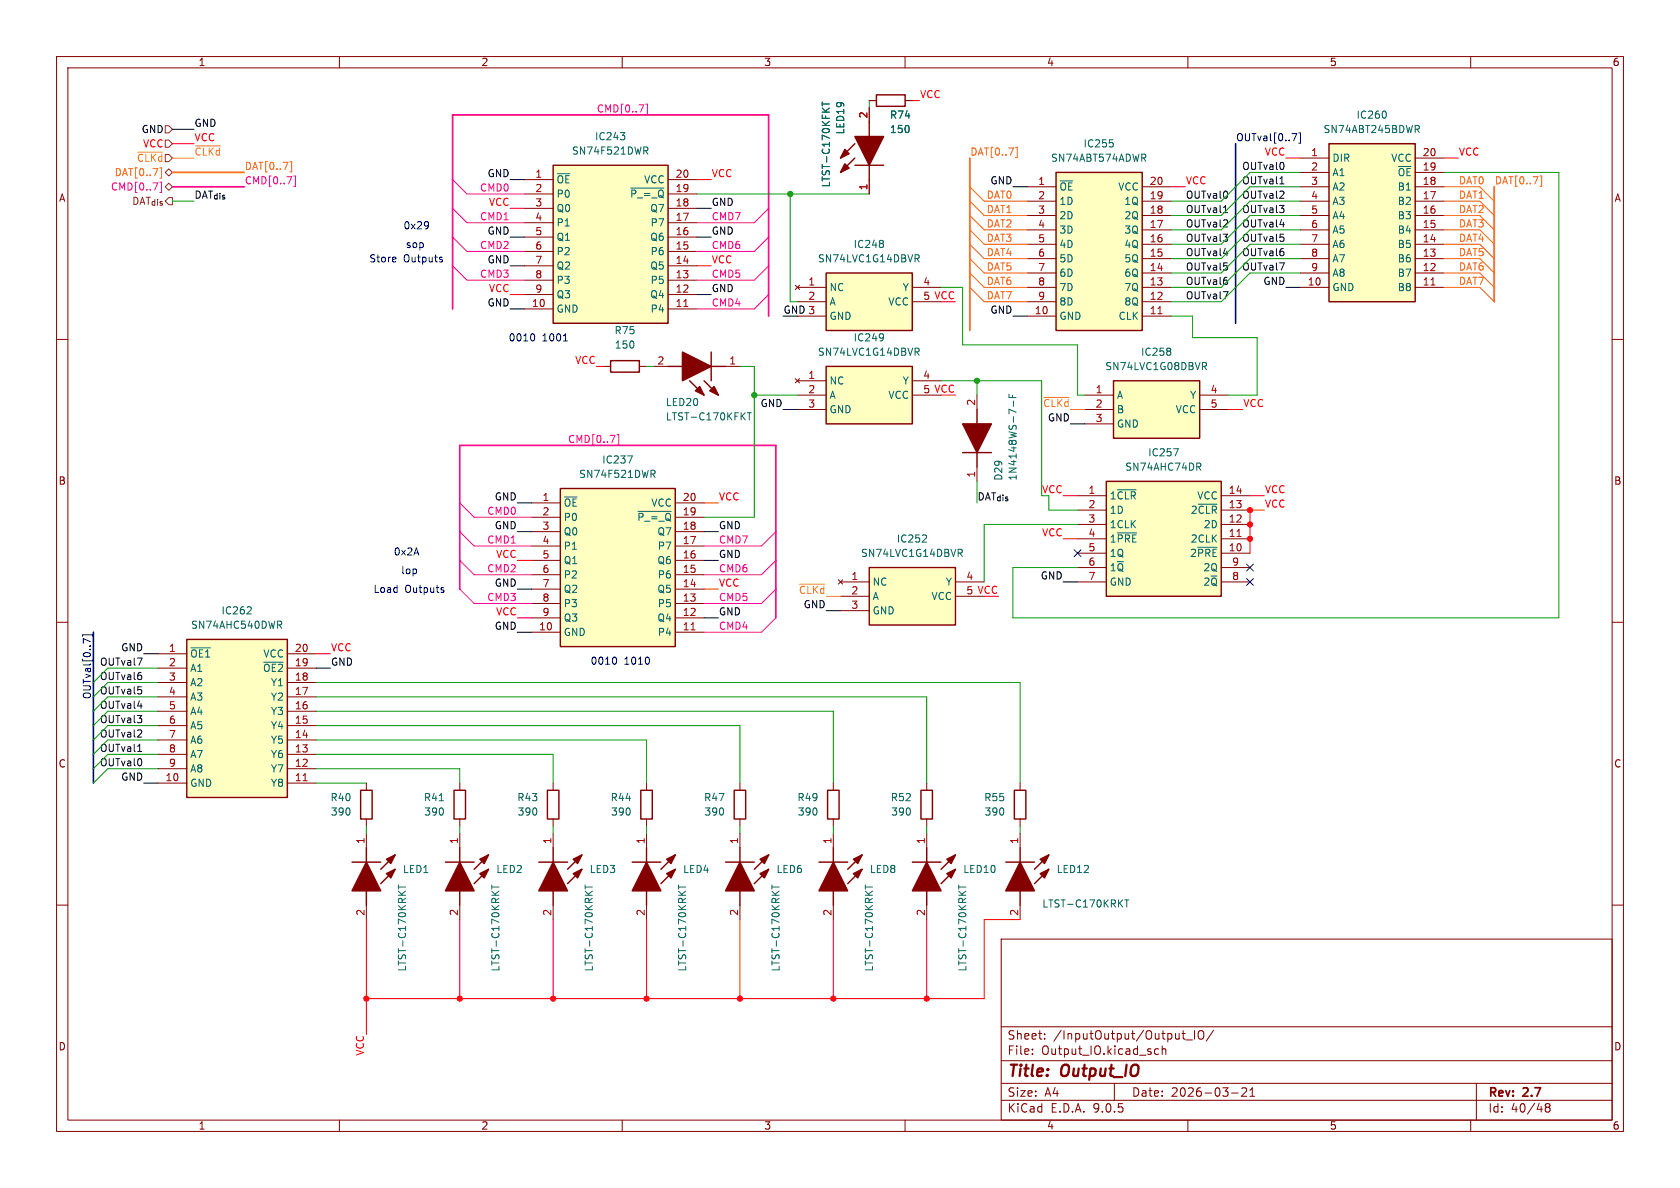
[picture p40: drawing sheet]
<svg xmlns="http://www.w3.org/2000/svg" width="297mm" height="210mm" viewBox="0 0 297 210" stroke-linecap="round" stroke-linejoin="round" font-family="sans-serif">
<defs><g id="words">
<g font-size="2.8" fill="#840000">
<text x="178" y="190.9">Title:</text>
<text x="187.7" y="190.9">Output_IO</text>
</g>
<g font-size="2.1" fill="#840000">
<text x="178" y="184">Sheet:</text>
<text x="186.2" y="184">/InputOutput/Output_IO/</text>
<text x="178" y="186.7">File:</text>
<text x="184.1" y="186.7">Output_IO.kicad_sch</text>
<text x="178" y="196.9">KiCad</text>
<text x="178" y="194.1">Size:</text>
<text x="184.7" y="194.1">A4</text>
<text x="185.7" y="196.9">E.D.A.</text>
<text x="193.3" y="196.9">9.0.5</text>
<text x="200" y="194.1">Date:</text>
<text x="207" y="194.1">2026-03-21</text>
<text x="263" y="194.3">Rev:</text>
<text x="263" y="196.9">Id:</text>
<text x="267.1" y="196.9">40/48</text>
<text x="269.4" y="194.3">2.7</text>
</g>
<g font-size="1.8" fill="#840000">
<text x="35" y="11.9">1</text>
<text x="85" y="11.9">2</text>
<text x="135" y="11.9">3</text>
<text x="185" y="11.9">4</text>
<text x="235" y="11.9">5</text>
<text x="285" y="11.9">6</text>
<text x="10.3" y="35.9">A</text>
<text x="285.3" y="35.9">A</text>
<text x="10.3" y="85.9">B</text>
<text x="285.3" y="85.9">B</text>
<text x="10.3" y="135.9">C</text>
<text x="285.3" y="135.9">C</text>
<text x="10.3" y="185.9">D</text>
<text x="285.3" y="185.9">D</text>
<text x="35" y="199.9">1</text>
<text x="85" y="199.9">2</text>
<text x="135" y="199.9">3</text>
<text x="185" y="199.9">4</text>
<text x="235" y="199.9">5</text>
<text x="285" y="199.9">6</text>
</g>
<g font-size="1.8" fill="#ff0007">
<text x="162.6" y="17.4">VCC</text>
<text x="25.2" y="26.3">VCC</text>
<text x="34.3" y="25.1">VCC</text>
<text x="223.5" y="27.6">VCC</text>
<text x="257.8" y="27.6">VCC</text>
<text x="125.7" y="31.4">VCC</text>
<text x="209.5" y="32.7">VCC</text>
<text x="86.3" y="36.5">VCC</text>
<text x="125.7" y="46.6">VCC</text>
<text x="86.3" y="51.7">VCC</text>
<text x="163.1" y="53.1">5 VCC</text>
<text x="101.6" y="64.4">VCC</text>
<text x="163.1" y="69.6">5 VCC</text>
<text x="219.7" y="72">VCC</text>
<text x="127" y="88.6">VCC</text>
<text x="223.5" y="87.3">VCC</text>
<text x="223.5" y="89.8">VCC</text>
<text x="184.1" y="94.9">VCC</text>
<text x="87.6" y="98.7">VCC</text>
<text x="127" y="103.8">VCC</text>
<text x="170.7" y="105.2">5 VCC</text>
<text x="87.6" y="108.9">VCC</text>
<text x="58.4" y="115.2">VCC</text>
<text x="64.4" y="186.7" transform="rotate(-90 64.4 186.7)">VCC</text>
</g>
<g font-size="1.8">
<text x="24.9" y="23.7">GND</text>
<text x="34.3" y="22.5">GND</text>
<text x="86.1" y="31.4">GND</text>
<text x="175" y="32.7">GND</text>
<text x="86.1" y="41.6">GND</text>
<text x="125.7" y="41.6">GND</text>
<text x="125.7" y="36.5">GND</text>
<text x="86.1" y="46.6">GND</text>
<text x="125.7" y="51.7">GND</text>
<text x="223.3" y="50.5">GND</text>
<text x="86.1" y="54.3">GND</text>
<text x="138.4" y="55.5">GND 3</text>
<text x="175" y="55.5">GND</text>
<text x="134.4" y="72">GND</text>
<text x="185.2" y="74.6">GND</text>
<text x="87.4" y="88.6">GND</text>
<text x="87.4" y="93.6">GND</text>
<text x="127" y="93.6">GND</text>
<text x="127" y="98.7">GND</text>
<text x="87.4" y="103.8">GND</text>
<text x="142" y="107.6">GND</text>
<text x="183.9" y="102.5">GND</text>
<text x="87.4" y="111.4">GND</text>
<text x="127" y="108.9">GND</text>
<text x="21.3" y="115.2">GND</text>
<text x="58.4" y="117.8">GND</text>
<text x="21.3" y="138.1">GND</text>
</g>
<g font-size="1.8" fill="#ff0093">
<text x="105.4" y="20">CMD[0..7]</text>
<text x="19.5" y="33.9">CMD[0..7]</text>
<text x="43.2" y="32.7">CMD[0..7]</text>
<text x="84.8" y="33.9">CMD0</text>
<text x="84.8" y="39">CMD1</text>
<text x="125.7" y="39">CMD7</text>
<text x="84.8" y="44.1">CMD2</text>
<text x="125.7" y="44.1">CMD6</text>
<text x="84.8" y="49.2">CMD3</text>
<text x="125.7" y="49.2">CMD5</text>
<text x="125.7" y="54.3">CMD4</text>
<text x="100.3" y="78.4">CMD[0..7]</text>
<text x="86" y="91.1">CMD0</text>
<text x="86" y="96.2">CMD1</text>
<text x="86" y="101.3">CMD2</text>
<text x="127" y="96.2">CMD7</text>
<text x="127" y="101.3">CMD6</text>
<text x="86" y="106.3">CMD3</text>
<text x="127" y="106.3">CMD5</text>
<text x="127" y="111.4">CMD4</text>
</g>
<g font-size="1.8" fill="#006464">
<text x="149.5" y="23.9" transform="rotate(-90 149.5 23.9)">LED19</text>
<text x="157.2" y="23.7">150</text>
<text x="157.2" y="21.2">R74</text>
<text x="233.9" y="23.7">SN74ABT245BDWR</text>
<text x="239.7" y="21.2">IC260</text>
<text x="101" y="27.5">SN74F521DWR</text>
<text x="105.1" y="25">IC243</text>
<text x="185.7" y="28.8">SN74ABT574ADWR</text>
<text x="191.5" y="26.3">IC255</text>
<text x="235.5" y="28.8">DIR</text>
<text x="245.9" y="28.8">VCC</text>
<text x="98.3" y="32.6">~{OE}</text>
<text x="98.3" y="35.2">P0</text>
<text x="111.3" y="35.2">~{P_=_Q}</text>
<text x="113.8" y="32.6">VCC</text>
<text x="146.9" y="33.2" transform="rotate(-90 146.9 33.2)">LTST-C170KFKT</text>
<text x="187.2" y="33.9">~{OE}</text>
<text x="197.6" y="33.9">VCC</text>
<text x="235.5" y="31.3">A1</text>
<text x="235.5" y="33.9">A2</text>
<text x="247" y="31.3">~{OE}</text>
<text x="247" y="33.9">B1</text>
<text x="98.3" y="37.7">Q0</text>
<text x="98.3" y="40.2">P1</text>
<text x="114.9" y="37.7">Q7</text>
<text x="114.9" y="40.2">P7</text>
<text x="187.2" y="36.4">1D</text>
<text x="187.2" y="39">2D</text>
<text x="187.2" y="41.5">3D</text>
<text x="198.7" y="36.4">1Q</text>
<text x="198.7" y="39">2Q</text>
<text x="198.7" y="41.5">3Q</text>
<text x="235.5" y="36.4">A3</text>
<text x="235.5" y="39">A4</text>
<text x="235.5" y="41.5">A5</text>
<text x="247" y="36.4">B2</text>
<text x="247" y="39">B3</text>
<text x="247" y="41.5">B4</text>
<text x="98.3" y="42.8">Q1</text>
<text x="98.3" y="45.3">P2</text>
<text x="98.3" y="47.9">Q2</text>
<text x="114.9" y="42.8">Q6</text>
<text x="114.9" y="47.9">Q5</text>
<text x="114.9" y="45.3">P6</text>
<text x="144.5" y="46.6">SN74LVC1G14DBVR</text>
<text x="150.8" y="44">IC248</text>
<text x="187.2" y="44">4D</text>
<text x="187.2" y="46.6">5D</text>
<text x="198.7" y="44">4Q</text>
<text x="198.7" y="46.6">5Q</text>
<text x="235.5" y="44">A6</text>
<text x="235.5" y="46.6">A7</text>
<text x="247" y="44">B5</text>
<text x="247" y="46.6">B6</text>
<text x="98.3" y="50.4">P3</text>
<text x="98.3" y="52.9">Q3</text>
<text x="114.9" y="52.9">Q4</text>
<text x="114.9" y="50.4">P5</text>
<text x="146.6" y="51.7">NC</text>
<text x="159.5" y="51.7">Y</text>
<text x="187.2" y="49.1">6D</text>
<text x="187.2" y="51.7">7D</text>
<text x="198.7" y="49.1">6Q</text>
<text x="198.7" y="51.7">7Q</text>
<text x="235.5" y="49.1">A8</text>
<text x="235.5" y="51.7">GND</text>
<text x="247" y="49.1">B7</text>
<text x="247" y="51.7">B8</text>
<text x="98.3" y="55.5">GND</text>
<text x="108.5" y="59.3">R75</text>
<text x="114.9" y="55.5">P4</text>
<text x="146.6" y="54.2">A</text>
<text x="146.6" y="56.7">GND</text>
<text x="157" y="54.2">VCC</text>
<text x="187.2" y="54.2">8D</text>
<text x="187.2" y="56.7">GND</text>
<text x="197.7" y="56.7">CLK</text>
<text x="198.7" y="54.2">8Q</text>
<text x="108.6" y="61.8">150</text>
<text x="144.5" y="63.1">SN74LVC1G14DBVR</text>
<text x="150.8" y="60.6">IC249</text>
<text x="195.3" y="65.6">SN74LVC1G08DBVR</text>
<text x="201.6" y="63.1">IC258</text>
<text x="117.6" y="72">LED20</text>
<text x="146.6" y="68.2">NC</text>
<text x="146.6" y="70.7">A</text>
<text x="157" y="70.7">VCC</text>
<text x="159.5" y="68.2">Y</text>
<text x="197.4" y="70.7">A</text>
<text x="210.3" y="70.7">Y</text>
<text x="117.6" y="74.5">LTST-C170KFKT</text>
<text x="146.6" y="73.3">GND</text>
<text x="197.4" y="73.3">B</text>
<text x="197.4" y="75.8">GND</text>
<text x="207.8" y="73.3">VCC</text>
<text x="106.4" y="82.1">IC237</text>
<text x="198.8" y="83.4">SN74AHC74DR</text>
<text x="202.9" y="80.9">IC257</text>
<text x="99.6" y="89.8">~{OE}</text>
<text x="102.3" y="84.7">SN74F521DWR</text>
<text x="115" y="89.8">VCC</text>
<text x="177.4" y="85.1" transform="rotate(-90 177.4 85.1)">D29</text>
<text x="179.9" y="85.1" transform="rotate(-90 179.9 85.1)">1N4148WS-7-F</text>
<text x="196.1" y="88.5">1~{CLR}</text>
<text x="211.6" y="88.5">VCC</text>
<text x="99.6" y="92.3">P0</text>
<text x="99.6" y="94.8">Q0</text>
<text x="112.6" y="92.3">~{P_=_Q}</text>
<text x="116.1" y="94.8">Q7</text>
<text x="196.1" y="91">1D</text>
<text x="196.1" y="93.6">1CLK</text>
<text x="210.4" y="91">2~{CLR}</text>
<text x="212.7" y="93.6">2D</text>
<text x="99.6" y="97.4">P1</text>
<text x="99.6" y="99.9">Q1</text>
<text x="116.1" y="99.9">Q6</text>
<text x="116.2" y="97.4">P7</text>
<text x="152.1" y="98.7">SN74LVC1G14DBVR</text>
<text x="158.4" y="96.1">IC252</text>
<text x="196.1" y="96.1">1~{PRE}</text>
<text x="196.1" y="98.7">1Q</text>
<text x="196.1" y="101.2">1~{Q}</text>
<text x="210.3" y="98.7">2~{PRE}</text>
<text x="210.4" y="96.1">2CLK</text>
<text x="212.6" y="101.2">2Q</text>
<text x="99.6" y="102.5">P2</text>
<text x="99.6" y="105">Q2</text>
<text x="99.6" y="107.5">P3</text>
<text x="116.1" y="105">Q5</text>
<text x="116.2" y="102.5">P6</text>
<text x="116.2" y="107.5">P5</text>
<text x="154.2" y="103.7">NC</text>
<text x="154.2" y="106.3">A</text>
<text x="164.6" y="106.3">VCC</text>
<text x="167.1" y="103.7">Y</text>
<text x="196.1" y="103.7">GND</text>
<text x="212.6" y="103.7">2~{Q}</text>
<text x="33.7" y="111.4">SN74AHC540DWR</text>
<text x="39.1" y="108.8">IC262</text>
<text x="99.6" y="110.1">Q3</text>
<text x="99.6" y="112.6">GND</text>
<text x="116.1" y="110.1">Q4</text>
<text x="116.2" y="112.6">P4</text>
<text x="154.2" y="108.8">GND</text>
<text x="33.5" y="116.4">~{OE1}</text>
<text x="33.5" y="119">A1</text>
<text x="46.4" y="119">~{OE2}</text>
<text x="46.5" y="116.4">VCC</text>
<text x="33.5" y="121.5">A2</text>
<text x="33.5" y="124.1">A3</text>
<text x="47.8" y="121.5">Y1</text>
<text x="47.8" y="124.1">Y2</text>
<text x="33.5" y="126.6">A4</text>
<text x="33.5" y="129.1">A5</text>
<text x="33.5" y="131.7">A6</text>
<text x="47.8" y="126.6">Y3</text>
<text x="47.8" y="129.1">Y4</text>
<text x="47.8" y="131.7">Y5</text>
<text x="33.5" y="134.2">A7</text>
<text x="33.5" y="136.8">A8</text>
<text x="47.8" y="134.2">Y6</text>
<text x="47.8" y="136.8">Y7</text>
<text x="33.5" y="139.3">GND</text>
<text x="47.8" y="139.3">Y8</text>
<text x="58.3" y="141.8">R40</text>
<text x="74.8" y="141.8">R41</text>
<text x="91.3" y="141.8">R43</text>
<text x="107.9" y="141.8">R44</text>
<text x="124.4" y="141.8">R47</text>
<text x="140.9" y="141.8">R49</text>
<text x="157.4" y="141.8">R52</text>
<text x="173.9" y="141.8">R55</text>
<text x="58.4" y="144.4">390</text>
<text x="74.9" y="144.4">390</text>
<text x="91.4" y="144.4">390</text>
<text x="107.9" y="144.4">390</text>
<text x="124.4" y="144.4">390</text>
<text x="140.9" y="144.4">390</text>
<text x="157.4" y="144.4">390</text>
<text x="174" y="144.4">390</text>
<text x="71.1" y="154.5">LED1</text>
<text x="87.6" y="154.5">LED2</text>
<text x="104.1" y="154.5">LED3</text>
<text x="120.7" y="154.5">LED4</text>
<text x="137.2" y="154.5">LED6</text>
<text x="153.7" y="154.5">LED8</text>
<text x="170.2" y="154.5">LED10</text>
<text x="186.7" y="154.5">LED12</text>
<text x="184.2" y="160.6">LTST-C170KRKT</text>
<text x="72" y="171.8" transform="rotate(-90 72 171.8)">LTST-C170KRKT</text>
<text x="88.5" y="171.8" transform="rotate(-90 88.5 171.8)">LTST-C170KRKT</text>
<text x="105" y="171.8" transform="rotate(-90 105 171.8)">LTST-C170KRKT</text>
<text x="121.5" y="171.8" transform="rotate(-90 121.5 171.8)">LTST-C170KRKT</text>
<text x="138" y="171.8" transform="rotate(-90 138 171.8)">LTST-C170KRKT</text>
<text x="154.5" y="171.8" transform="rotate(-90 154.5 171.8)">LTST-C170KRKT</text>
<text x="171" y="171.8" transform="rotate(-90 171 171.8)">LTST-C170KRKT</text>
</g>
<g font-size="1.8" fill="#a90000">
<text x="153.4" y="21" transform="rotate(-90 153.4 21)">2</text>
<text x="231.7" y="27.7">1</text>
<text x="251.4" y="27.7">20</text>
<text x="94.5" y="31.5">1</text>
<text x="94.5" y="34">2</text>
<text x="119.3" y="31.5">20</text>
<text x="119.3" y="34">19</text>
<text x="153.4" y="33.7" transform="rotate(-90 153.4 33.7)">1</text>
<text x="183.4" y="32.8">1</text>
<text x="183.4" y="35.3">2</text>
<text x="203.2" y="32.8">20</text>
<text x="203.2" y="35.3">19</text>
<text x="231.7" y="30.2">2</text>
<text x="231.7" y="32.8">3</text>
<text x="231.7" y="35.3">4</text>
<text x="251.4" y="30.2">19</text>
<text x="251.4" y="32.8">18</text>
<text x="251.4" y="35.3">17</text>
<text x="94.5" y="36.6">3</text>
<text x="94.5" y="39.1">4</text>
<text x="94.5" y="41.7">5</text>
<text x="119.3" y="36.6">18</text>
<text x="119.3" y="39.1">17</text>
<text x="119.3" y="41.7">16</text>
<text x="183.4" y="37.8">3</text>
<text x="183.4" y="40.4">4</text>
<text x="203.2" y="37.8">18</text>
<text x="203.2" y="40.4">17</text>
<text x="231.7" y="37.8">5</text>
<text x="231.7" y="40.4">6</text>
<text x="251.4" y="37.8">16</text>
<text x="251.4" y="40.4">15</text>
<text x="94.5" y="44.2">6</text>
<text x="94.5" y="46.7">7</text>
<text x="119.3" y="44.2">15</text>
<text x="119.3" y="46.7">14</text>
<text x="183.4" y="42.9">5</text>
<text x="183.4" y="45.5">6</text>
<text x="203.2" y="42.9">16</text>
<text x="203.2" y="45.5">15</text>
<text x="231.7" y="42.9">7</text>
<text x="231.7" y="45.5">8</text>
<text x="251.4" y="42.9">14</text>
<text x="251.4" y="45.5">13</text>
<text x="94.5" y="49.3">8</text>
<text x="94.5" y="51.8">9</text>
<text x="119.3" y="49.3">13</text>
<text x="119.3" y="51.8">12</text>
<text x="142.8" y="50.5">1</text>
<text x="142.8" y="53.1">2</text>
<text x="163.1" y="50.5">4</text>
<text x="183.4" y="48">7</text>
<text x="183.4" y="50.5">8</text>
<text x="183.4" y="53.1">9</text>
<text x="203.2" y="48">14</text>
<text x="203.2" y="50.5">13</text>
<text x="203.2" y="53.1">12</text>
<text x="231.1" y="50.5">10</text>
<text x="231.7" y="48">9</text>
<text x="251.4" y="48">12</text>
<text x="251.4" y="50.5">11</text>
<text x="93.9" y="54.4">10</text>
<text x="119.3" y="54.4">11</text>
<text x="182.8" y="55.6">10</text>
<text x="203.2" y="55.6">11</text>
<text x="116.1" y="64.5">2</text>
<text x="128.8" y="64.5">1</text>
<text x="142.8" y="67.1">1</text>
<text x="142.8" y="69.6">2</text>
<text x="163.1" y="67.1">4</text>
<text x="172.5" y="71.8" transform="rotate(-90 172.5 71.8)">2</text>
<text x="193.6" y="69.6">1</text>
<text x="213.9" y="69.6">4</text>
<text x="142.8" y="72.1">3</text>
<text x="193.6" y="72.1">2</text>
<text x="193.6" y="74.7">3</text>
<text x="213.9" y="72.1">5</text>
<text x="95.8" y="88.6">1</text>
<text x="120.6" y="88.6">20</text>
<text x="172.5" y="84.5" transform="rotate(-90 172.5 84.5)">1</text>
<text x="192.3" y="87.4">1</text>
<text x="192.3" y="89.9">2</text>
<text x="217.1" y="87.4">14</text>
<text x="217.1" y="89.9">13</text>
<text x="95.8" y="91.2">2</text>
<text x="95.8" y="93.7">3</text>
<text x="120.6" y="91.2">19</text>
<text x="120.6" y="93.7">18</text>
<text x="192.3" y="92.5">3</text>
<text x="192.3" y="95">4</text>
<text x="217.1" y="92.5">12</text>
<text x="217.1" y="95">11</text>
<text x="95.8" y="96.3">4</text>
<text x="95.8" y="98.8">5</text>
<text x="95.8" y="101.3">6</text>
<text x="120.6" y="96.3">17</text>
<text x="120.6" y="98.8">16</text>
<text x="120.6" y="101.3">15</text>
<text x="192.3" y="97.5">5</text>
<text x="192.3" y="100.1">6</text>
<text x="217.1" y="97.5">10</text>
<text x="217.7" y="100.1">9</text>
<text x="95.8" y="103.9">7</text>
<text x="95.8" y="106.4">8</text>
<text x="120.6" y="103.9">14</text>
<text x="120.6" y="106.4">13</text>
<text x="150.4" y="102.6">1</text>
<text x="150.4" y="105.2">2</text>
<text x="150.4" y="107.7">3</text>
<text x="170.7" y="102.6">4</text>
<text x="192.3" y="102.6">7</text>
<text x="217.7" y="102.6">8</text>
<text x="95.2" y="111.5">10</text>
<text x="95.8" y="109">9</text>
<text x="120.6" y="109">12</text>
<text x="120.6" y="111.5">11</text>
<text x="29.8" y="115.3">1</text>
<text x="29.8" y="117.9">2</text>
<text x="52" y="115.3">20</text>
<text x="52" y="117.9">19</text>
<text x="29.8" y="120.4">3</text>
<text x="29.8" y="122.9">4</text>
<text x="29.8" y="125.5">5</text>
<text x="52" y="120.4">18</text>
<text x="52" y="122.9">17</text>
<text x="52" y="125.5">16</text>
<text x="29.8" y="128">6</text>
<text x="29.8" y="130.6">7</text>
<text x="52" y="128">15</text>
<text x="52" y="130.6">14</text>
<text x="29.8" y="133.1">8</text>
<text x="29.8" y="135.6">9</text>
<text x="52" y="133.1">13</text>
<text x="52" y="135.6">12</text>
<text x="29.2" y="138.2">10</text>
<text x="52" y="138.2">11</text>
<text x="64.5" y="149.3" transform="rotate(-90 64.5 149.3)">1</text>
<text x="81" y="149.3" transform="rotate(-90 81 149.3)">1</text>
<text x="97.5" y="149.3" transform="rotate(-90 97.5 149.3)">1</text>
<text x="114" y="149.3" transform="rotate(-90 114 149.3)">1</text>
<text x="130.6" y="149.3" transform="rotate(-90 130.6 149.3)">1</text>
<text x="147.1" y="149.3" transform="rotate(-90 147.1 149.3)">1</text>
<text x="163.6" y="149.3" transform="rotate(-90 163.6 149.3)">1</text>
<text x="180.1" y="149.3" transform="rotate(-90 180.1 149.3)">1</text>
<text x="64.5" y="162" transform="rotate(-90 64.5 162)">2</text>
<text x="81" y="162" transform="rotate(-90 81 162)">2</text>
<text x="97.5" y="162" transform="rotate(-90 97.5 162)">2</text>
<text x="114" y="162" transform="rotate(-90 114 162)">2</text>
<text x="130.6" y="162" transform="rotate(-90 130.6 162)">2</text>
<text x="147.1" y="162" transform="rotate(-90 147.1 162)">2</text>
<text x="163.6" y="162" transform="rotate(-90 163.6 162)">2</text>
<text x="180.1" y="162" transform="rotate(-90 180.1 162)">2</text>
</g>
<g font-size="1.8" fill="#725600">
<text x="24.1" y="28.8">~{CLKd}</text>
<text x="23.2" y="36.4">DAT_{dis}</text>
</g>
<g font-size="1.8" fill="#ffba00">
<text x="34.3" y="27.6">~{CLKd}</text>
<text x="184.3" y="72">~{CLKd}</text>
<text x="141.1" y="105.1">~{CLKd}</text>
</g>
<g font-size="1.8" fill="#ff6400">
<text x="171.4" y="27.6">DAT[0..7]</text>
<text x="20.2" y="31.3">DAT[0..7]</text>
<text x="43.2" y="30.1">DAT[0..7]</text>
<text x="174.3" y="35.2">DAT0</text>
<text x="257.8" y="32.7">DAT0</text>
<text x="257.8" y="35.2">DAT1</text>
<text x="264.2" y="32.7">DAT[0..7]</text>
<text x="174.3" y="37.8">DAT1</text>
<text x="174.3" y="40.3">DAT2</text>
<text x="257.8" y="40.3">DAT3</text>
<text x="257.8" y="37.8">DAT2</text>
<text x="174.3" y="45.4">DAT4</text>
<text x="174.3" y="47.9">DAT5</text>
<text x="174.3" y="42.8">DAT3</text>
<text x="257.8" y="47.9">DAT6</text>
<text x="257.8" y="42.8">DAT4</text>
<text x="257.8" y="45.4">DAT5</text>
<text x="174.3" y="53">DAT7</text>
<text x="174.3" y="50.5">DAT6</text>
<text x="257.8" y="50.5">DAT7</text>
</g>
<g font-size="1.8" fill="#000084">
<text x="218.4" y="25.1">OUTval[0..7]</text>
<text x="16.2" y="123.7" transform="rotate(-90 16.2 123.7)">OUTval[0..7]</text>
</g>
<g font-size="1.8" fill="#0f0f0f">
<text x="34.3" y="35.2">DAT_{dis}</text>
<text x="209.5" y="35.2">OUTval0</text>
<text x="219.5" y="35.2">OUTval2</text>
<text x="219.5" y="32.7">OUTval1</text>
<text x="219.5" y="30.1">OUTval0</text>
<text x="209.5" y="37.8">OUTval1</text>
<text x="209.5" y="40.3">OUTval2</text>
<text x="219.5" y="40.3">OUTval4</text>
<text x="219.5" y="37.8">OUTval3</text>
<text x="209.5" y="42.8">OUTval3</text>
<text x="209.5" y="47.9">OUTval5</text>
<text x="209.5" y="45.4">OUTval4</text>
<text x="219.5" y="42.8">OUTval5</text>
<text x="219.5" y="47.9">OUTval7</text>
<text x="219.5" y="45.4">OUTval6</text>
<text x="209.5" y="50.5">OUTval6</text>
<text x="209.5" y="53">OUTval7</text>
<text x="172.7" y="88.6">DAT_{dis}</text>
<text x="17.6" y="117.8">OUTval7</text>
<text x="17.6" y="120.3">OUTval6</text>
<text x="17.6" y="125.4">OUTval4</text>
<text x="17.6" y="122.8">OUTval5</text>
<text x="17.6" y="127.9">OUTval3</text>
<text x="17.6" y="130.5">OUTval2</text>
<text x="17.6" y="135.5">OUTval0</text>
<text x="17.6" y="133">OUTval1</text>
</g>
<g font-size="1.8" fill="#0000c2">
<text x="71.2" y="40.7">0x29</text>
<text x="65.2" y="46.6">Store</text>
<text x="71.3" y="46.6">Outputs</text>
<text x="71.6" y="44">sop</text>
<text x="89.8" y="60.6">0010</text>
<text x="95.8" y="60.6">1001</text>
<text x="69.5" y="98.4">0x2A</text>
<text x="70.8" y="101.7">lop</text>
<text x="65.9" y="105">Load</text>
<text x="71.6" y="105">Outputs</text>
<text x="104.3" y="117.7">0010</text>
<text x="110.3" y="117.7">1010</text>
</g>
<text font-size="1.8" fill="#009600" x="184.1" y="87.3">VCC</text>
</g></defs>
<g fill="none" stroke="#840000" stroke-width=".18">
<path d="M10 10h277v190h-277zM12 12h273v186h-273zM60 10v2M110 10v2M160 10v2M210 10v2M260 10v2M10 60h2M115.6 64.8h2.5M128.3 64.8h2.5M285 60h2M10 110h2"/>
<path d="M285 110h2M64.8 138.4v1.3M81.3 138.4v1.3M163.8 138.4v1.3M64.8 144.8v1.3M64.8 147.3v2.6M81.3 144.8v1.3M81.3 147.3v2.6M163.8 144.8v1.3M10 160h2M64.8 160v2.6M81.3 160v2.6"/>
<path d="M177 166h108v32h-108zM285 160h2M60 198v2M110 198v2M160 198v2M177 194.5h108M177 191.5h108M177 187.5h108M177 181.5h108M182.5 186.3v.1M182.5 185.5v.1M184.7 183.6v.1"/>
<path d="M184.7 182.8v.1M197 191.5v3M204.2 186.3l.2 .1 .4-.1M204.8 185.5l-.4-.1-.2 .1M205.5 185.5l.2-.1 .3 .1 .1 .9M205.5 184.9v1.5M209 182.7h.5M209.2 183.6l.3 .1M209.7 183.8h1.1M210 198v2M211.2 182.2v1.5M212 182.3a.5 .5 0 0 1 .6-.1 .5 .5 0 0 1 .2 .5v.5a.5 .5 0 0 1-.5 .5 .5 .5 0 0 1-.5-.5v-.5z"/>
<path d="M214.5 182.1l-1.3 2M217.7 193.2h1.2M219.5 192.4l.6-.1 .2 .1 .1 .3-.9 1.1h.9M221 193.8h.8M221 192.7l.4-.4v1.5M260 198v2M261 191.5v6.5M273.5 195.7l-.3-.2 .3-.4 .4 .1 .1 .2-.3 .3M273.5 195.7l-.3 .3v.5l.3 .1 .4-.1 .1-.2v-.4l-.3-.2M273.5 195.7h.2"/>
</g>
<g fill="none" stroke="#840000" stroke-width=".25">
<path d="M118.1 64.8h2.5M121.9 67.3l2.6 2.6M124.5 67.3l2.5 2.6M125.7 64.8h2.6M125.7 62.2v5.1M63.8 139.7h2v5.1h-2zM80.3 139.7h2v5.1h-2zM162.8 139.7h2v5.1h-2zM62.2 152.4h5.1M64.8 149.9v2.5M64.8 157.5v2.5M69.8 151.1l-2.5 2.6"/>
<path d="M69.8 153.7l-2.5 2.5M78.7 152.4h5.1M81.3 149.9v2.5M81.3 157.5v2.5M86.4 151.1l-2.6 2.6M86.4 153.7l-2.6 2.5"/>
</g>
<g fill="#840000" stroke="#840000" stroke-width=".25">
<path d="M64.8 152.4l2.5 5.1h-5.1z"/>
<path d="M68.3 151.9l1.5-.8-.7 1.6z"/>
<path d="M68.3 154.4l1.5-.7-.7 1.5z"/>
<path d="M81.3 152.4l2.5 5.1h-5.1z"/>
<path d="M84.8 151.9l1.6-.8-.8 1.6z"/>
<path d="M84.8 154.4l1.6-.7-.8 1.5z"/>
<path d="M120.6 62.2l5.1 2.6-5.1 2.5z"/>
<path d="M126.2 68.3l.8 1.6-1.5-.8z"/>
<path d="M122.9 69.1l.8-.8 .8 1.6z"/>
</g>
<path d="M132.1 73h.7M132.5 73v1.2M70.4 156.4v.8M70.4 156.8h1.3M77.7 141.5h.7M86.9 156.8h1.3M86.9 156.4v.8" fill="none" stroke="#006464" stroke-width=".18"/>
<path d="M186.7 30.5h15.2v27.9h-15.2z" fill="#ffffc2"/>
<path d="M186.7 30.5h15.2v27.9h-15.2zM146.3 139.7h2v5.1h-2zM179.3 139.7h2.1v5.1h-2.1zM128.3 152.4h5M130.8 149.9v2.5M130.8 157.5v2.5M135.9 151.1l-2.6 2.6M135.9 153.7l-2.6 2.5" fill="none" stroke="#840000" stroke-width=".25"/>
<g fill="none" stroke="#840000" stroke-width=".18">
<path d="M181.6 33h5.1M181.6 35.6h5.1M181.6 38.1h5.1M201.9 33h5.1M201.9 35.6h5.1M201.9 38.1h5.1M181.6 40.6h5.1M181.6 43.2h5.1M181.6 45.7h5.1M181.6 48.3h5.1M181.6 50.8h5.1M181.6 53.3h5.1"/>
<path d="M181.6 55.9h5.1M201.9 40.6h5.1M201.9 43.2h5.1M201.9 45.7h5.1M201.9 48.3h5.1M201.9 50.8h5.1M201.9 53.3h5.1M201.9 55.9h5.1M147.3 138.4v1.3M180.3 138.4v1.3M130.8 147.3v2.6M147.3 144.8v1.3"/>
<path d="M180.3 144.8v1.3M130.8 160v2.6"/>
</g>
<path d="M204.7 55.5h.7" fill="none" stroke="#a90000" stroke-width=".18"/>
<path d="M196.2 24.7h.6M196.7 25.3l.1 .1-.1 .5M202.1 27.9l.5 .6M202.4 27.3l.2 .2-.2 .4M136.5 156.4v.8M136.5 156.8h1.2" fill="none" stroke="#006464" stroke-width=".18"/>
<g fill="#840000" stroke="#840000" stroke-width=".25">
<path d="M130.8 152.4l2.5 5.1h-5z"/>
<path d="M134.4 151.9l1.5-.8-.8 1.6z"/>
<path d="M134.4 154.4l1.5-.7-.8 1.5z"/>
</g>
<path d="M196.8 67.3h15.3v10.2h-15.3z" fill="#ffffc2"/>
<path d="M196.8 67.3h15.3v10.2h-15.3zM161.3 152.4h5.1M163.8 149.9v2.5M163.8 157.5v2.5M168.9 151.1l-2.5 2.6M168.9 153.7l-2.5 2.5" fill="none" stroke="#840000" stroke-width=".25"/>
<path d="M191.8 69.9h5M191.8 72.4h5M191.8 74.9h5M212.1 69.9h5.1M212.1 72.4h5.1M163.8 147.3v2.6M163.8 160v2.6" fill="none" stroke="#840000" stroke-width=".18"/>
<path d="M206.9 61.6l.1 .2-.1 .2M206.9 62.1l.1 .2-.1 .4M212.6 64.1h.5l.2 .2-.1 .4h-.6M212.9 64.7l.4 .6M169.5 156.4v.8M169.5 156.8h1.3" fill="none" stroke="#006464" stroke-width=".18"/>
<g fill="#840000" stroke="#840000" stroke-width=".25">
<path d="M163.8 152.4l2.6 5.1h-5.1z"/>
<path d="M167.4 151.9l1.5-.8-.8 1.6z"/>
<path d="M167.4 154.4l1.5-.7-.8 1.5z"/>
</g>
<path d="M153.7 100.3h15.2v10.2h-15.2z" fill="#ffffc2"/>
<path d="M153.7 100.3h15.2v10.2h-15.2zM96.8 139.7h2v5.1h-2z" fill="none" stroke="#840000" stroke-width=".25"/>
<path d="M148.2 102.5l.8 .8M148.6 102.9h5.1M148.6 105.4h5.1M148.6 108h5.1M149 102.5l-.8 .8M168.9 102.9h5.1M168.9 105.4h5.1M97.8 138.4v1.3M97.8 144.8v1.3" fill="none" stroke="#840000" stroke-width=".18"/>
<path d="M163.7 94.6l.1 .2-.1 .3-.7 .7h.8M169.4 97.1h.5l.2 .2-.1 .4-.6 .1M169.7 97.8l.4 .6" fill="none" stroke="#006464" stroke-width=".18"/>
<path d="M99.1 86.4h20.3v27.9h-20.3z" fill="#ffffc2"/>
<path d="M99.1 86.4h20.3v27.9h-20.3z" fill="none" stroke="#840000" stroke-width=".25"/>
<g fill="none" stroke="#840000" stroke-width=".18">
<path d="M94 88.9h5.1M94 91.4h5.1M94 94h5.1M94 96.5h5.1M94 99.1h5.1M119.4 88.9h5.1M119.4 91.4h5.1M119.4 94h5.1M119.4 96.5h5.1M119.4 99.1h5.1M94 101.6h5.1M94 104.1h5.1"/>
<path d="M94 106.7h5.1M94 109.2h5.1M94 111.8h5.1M119.4 101.6h5.1M119.4 104.1h5.1M119.4 106.7h5.1M119.4 109.2h5.1M119.4 111.8h5.1"/>
</g>
<path d="M110.9 80.6h.9l-.6 1.3M112.8 90.4h5.8M115.1 83.1h.5l.2 .3-.1 .3-.6 .1M115.4 83.8l.4 .6" fill="none" stroke="#006464" stroke-width=".18"/>
<path d="M122.2 111.3h.7" fill="none" stroke="#a90000" stroke-width=".18"/>
<path d="M97.8 29.2h20.3v28h-20.3z" fill="#ffffc2"/>
<path d="M97.8 29.2h20.3v28h-20.3zM177.8 152.4h5.1M180.3 149.9v2.5M180.3 157.5v2.5M185.4 151.1l-2.5 2.6M185.4 153.7l-2.5 2.5" fill="none" stroke="#840000" stroke-width=".25"/>
<g fill="none" stroke="#840000" stroke-width=".18">
<path d="M92.7 31.8h5.1M92.7 34.3h5.1M92.7 36.8h5.1M92.7 39.4h5.1M118.1 31.8h5.1M118.1 34.3h5.1M118.1 36.8h5.1M118.1 39.4h5.1M92.7 41.9h5.1M92.7 44.5h5.1M92.7 47h5.1M92.7 49.5h5.1"/>
<path d="M92.7 52.1h5.1M92.7 54.6h5.1M118.1 41.9h5.1M118.1 44.5h5.1M118.1 47h5.1M118.1 49.5h5.1M118.1 52.1h5.1M118.1 54.6h5.1M180.3 147.3v2.6M180.3 160v2.6"/>
</g>
<path d="M109.7 23.4h.8l-.5 .5M110.3 24l.2 .2-.2 .4M111.5 33.2h5.9M113.8 26h.5l.2 .2-.1 .4h-.6M114.1 26.6l.4 .6M198.8 159.1h.8M199.2 159.1v1.2" fill="none" stroke="#006464" stroke-width=".18"/>
<path d="M120.9 54.2h.7" fill="none" stroke="#a90000" stroke-width=".18"/>
<g fill="#840000" stroke="#840000" stroke-width=".25">
<path d="M180.3 152.4l2.6 5.1h-5.1z"/>
<path d="M183.9 151.9l1.5-.8-.7 1.6z"/>
<path d="M183.9 154.4l1.5-.7-.7 1.5z"/>
</g>
<path d="M195.6 85.1h20.3v20.3h-20.3z" fill="#ffffc2"/>
<g fill="none" stroke="#840000" stroke-width=".25">
<path d="M107.9 63.8h5.1v2h-5.1zM195.6 85.1h20.3v20.3h-20.3zM113.3 139.7h2v5.1h-2zM129.8 139.7h2v5.1h-2zM95.2 152.4h5.1M97.8 149.9v2.5M97.8 157.5v2.5M102.9 151.1l-2.6 2.6M102.9 153.7l-2.6 2.5M111.8 152.4h5M114.3 149.9v2.5M114.3 157.5v2.5"/>
<path d="M119.4 151.1l-2.6 2.6M119.4 153.7l-2.6 2.5M144.8 152.4h5.1M147.3 149.9v2.5M147.3 157.5v2.5M152.4 151.1l-2.5 2.6M152.4 153.7l-2.5 2.5"/>
</g>
<g fill="none" stroke="#840000" stroke-width=".18">
<path d="M106.7 64.8h1.2M113 64.8h1.3M190.5 87.6h5.1M190.5 90.2h5.1M190.5 92.7h5.1M190.5 95.3h5.1M190.5 97.8h5.1M215.9 87.6h5.1M215.9 90.2h5.1M215.9 92.7h5.1M215.9 95.3h5.1M215.9 97.8h5.1"/>
<path d="M190.5 100.3h5.1M190.5 102.9h5.1M215.9 100.3h5.1M215.9 102.9h5.1M114.3 138.4v1.3M130.8 138.4v1.3M97.8 147.3v2.6M114.3 144.8v1.3M114.3 147.3v2.6M130.8 144.8v1.3M147.3 147.3v2.6M97.8 160v2.6"/>
<path d="M114.3 160v2.6M147.3 160v2.6"/>
</g>
<g fill="none" stroke="#006464" stroke-width=".18">
<path d="M207.5 79.3h.8l-.5 1.3M197.5 86.6h3.3M197.5 94.2h3.5M211.7 96.7h3.5M211.9 89.1h3.3M211.9 82.5l.4 .6M212.1 81.9l.2 .2-.1 .3-.1 .1M103.4 156.8h1.3M103.4 156.4v.8M120 156.4v.8M120 156.8h1.2M153 156.8h1.2"/>
<path d="M153 156.4v.8"/>
</g>
<path d="M218.7 94.8h.7" fill="none" stroke="#a90000" stroke-width=".18"/>
<g fill="#840000" stroke="#840000" stroke-width=".25">
<path d="M114.3 152.4l2.5 5.1h-5z"/>
<path d="M117.9 151.9l1.5-.8-.8 1.6z"/>
<path d="M117.9 154.4l1.5-.7-.8 1.5z"/>
<path d="M97.8 152.4l2.5 5.1h-5.1z"/>
<path d="M101.3 151.9l1.6-.8-.8 1.6z"/>
<path d="M101.3 154.4l1.6-.7-.8 1.5z"/>
<path d="M147.3 152.4l2.6 5.1h-5.1z"/>
<path d="M150.9 151.9l1.5-.8-.8 1.6z"/>
<path d="M150.9 154.4l1.5-.7-.8 1.5z"/>
</g>
<path d="M146 48.3h15.3v10.1h-15.3z" fill="#ffffc2"/>
<path d="M146 48.3h15.3v10.1h-15.3zM172.7 72.4v2.5M170.2 80h5.1M172.7 80v2.6" fill="none" stroke="#840000" stroke-width=".25"/>
<path d="M140.6 50.4l.8 .8M141 50.8h5M141 53.3h5M141 55.9h5M141.4 50.4l-.8 .8M161.3 50.8h5.1M161.3 53.3h5.1M172.7 69.9v2.5M172.7 82.6v2.5" fill="none" stroke="#840000" stroke-width=".18"/>
<path d="M156.1 42.6l.1 .1-.1 .3M156.1 43.1l.1 .2-.1 .4M161.8 45h.5l.2 .3-.1 .3-.6 .1M162.1 45.7l.4 .6M178.4 69.7v.6h1.2M179 69.9v.4M179.2 70.9v1" fill="none" stroke="#006464" stroke-width=".18"/>
<path d="M170.2 74.9h5.1l-2.6 5.1z" fill="#840000" stroke="#840000" stroke-width=".25"/>
<path d="M146 64.8h15.3v10.1h-15.3z" fill="#ffffc2"/>
<path d="M146 64.8h15.3v10.1h-15.3z" fill="none" stroke="#840000" stroke-width=".25"/>
<path d="M140.6 66.9l.8 .8M141 67.3h5M141 69.9h5M141 72.4h5M141.4 66.9l-.8 .8M161.3 67.3h5.1M161.3 69.9h5.1" fill="none" stroke="#840000" stroke-width=".18"/>
<path d="M156.1 59.1a1.07 1.07 0 0 1-.1 1M156.2 59.5l-.1 .2M161.8 61.5h.5l.2 .3-.1 .3-.6 .1M162.1 62.2l.4 .6" fill="none" stroke="#006464" stroke-width=".18"/>
<path d="M33 113h17.8v28h-17.8z" fill="#ffffc2"/>
<path d="M154.9 16.8h5.1v2h-5.1zM151.1 29.2h5.1M151.1 27.9l-2.5 2.6M151.1 25.4l-2.5 2.5M153.7 21.6v2.5M153.7 29.2v2.6M33 113h17.8v28h-17.8z" fill="none" stroke="#840000" stroke-width=".25"/>
<g fill="none" stroke="#840000" stroke-width=".18">
<path d="M153.7 19.1v2.5M153.7 17.8h1.2M160 17.8h1.3M153.7 31.8v2.5M27.9 115.6h5.1M27.9 118.1h5.1M50.8 115.6h5.1M50.8 118.1h5.1M27.9 120.7h5.1M27.9 123.2h5.1M27.9 125.7h5.1M27.9 128.3h5.1"/>
<path d="M27.9 130.8h5.1M27.9 133.4h5.1M27.9 135.9h5.1M27.9 138.4h5.1M50.8 120.7h5.1M50.8 123.2h5.1M50.8 125.7h5.1M50.8 128.3h5.1M50.8 130.8h5.1M50.8 133.4h5.1M50.8 135.9h5.1M50.8 138.4h5.1"/>
</g>
<path d="M145.4 18v.7M145.4 18.4h1.2M33.8 114.5h3.4M44.3 107.3l.1 .2v.3l-.8 .7h.8M46.6 117.1h3.5M49.1 109.8h.5l.2 .2-.1 .4-.6 .1M49.4 110.5l.4 .6" fill="none" stroke="#006464" stroke-width=".18"/>
<path d="M53.6 138h.7" fill="none" stroke="#a90000" stroke-width=".18"/>
<g fill="#840000" stroke="#840000" stroke-width=".25">
<path d="M151.1 24.1h5.1l-2.5 5.1z"/>
<path d="M149.4 29l.7 .7-1.5 .8z"/>
<path d="M149.4 26.4l.7 .8-1.5 .7z"/>
</g>
<path d="M234.9 25.4h15.3v27.9h-15.3z" fill="#ffffc2"/>
<path d="M234.9 25.4h15.3v27.9h-15.3z" fill="none" stroke="#840000" stroke-width=".25"/>
<g fill="none" stroke="#840000" stroke-width=".18">
<path d="M153.7 17.8h1.2M153.7 19.1v2.5M160 17.8h1.3M153.7 31.8v2.5M229.9 27.9h5M229.9 30.5h5M229.9 33h5M229.9 35.6h5M229.9 38.1h5M250.2 27.9h5.1M250.2 30.5h5.1M250.2 33h5.1"/>
<path d="M250.2 35.6h5.1M250.2 38.1h5.1M229.9 40.6h5M229.9 43.2h5M229.9 45.7h5M229.9 48.3h5M229.9 50.8h5M250.2 40.6h5.1M250.2 43.2h5.1M250.2 45.7h5.1M250.2 48.3h5.1M250.2 50.8h5.1"/>
</g>
<path d="M253 50.4h.7" fill="none" stroke="#a90000" stroke-width=".18"/>
<path d="M145.4 18v.7M145.4 18.4h1.2M245 19.8l.1 .3-.1 .7M250.2 22.2h.5l.2 .2-.1 .4h-.6M250.5 22.8l.4 .6" fill="none" stroke="#006464" stroke-width=".18"/>
<path d="M29.2 22.2h.6l.7 .7-.7 .6h-.6zM29.2 33l.6-.6 .7 .6-.7 .7zM29.2 24.8h.6l.7 .6-.7 .6h-.6zM29.2 30.5l.6-.7 .7 .7-.7 .6z" fill="none" stroke="#725600" stroke-width=".18"/>
<g fill="none" stroke="#ff0093" stroke-width=".18">
<path d="M114.2 18.4h.3v1.8h-.3M28.3 32.2h.3v1.8h-.3M51.9 31.1h.3v1.8h-.3M80 36.8l2.5 2.6h10.2M80 31.8l2.5 2.5h10.2M135.9 36.8l-2.6 2.6h-10.1M80 47l2.5 2.5h10.2M80 41.9l2.5 2.6h10.2M135.9 47l-2.6 2.5h-10.1M135.9 52.1l-2.6 2.5h-10.1M135.9 41.9l-2.6 2.6h-10.1M109.1 76.8h.3v1.9h-.3"/>
<path d="M81.3 94l2.5 2.5h10.2M81.3 99.1l2.5 2.5h10.2M81.3 88.9l2.5 2.5h10.2M137.2 94l-2.6 2.5h-10.1M137.2 99.1l-2.6 2.5h-10.1M81.3 104.1l2.5 2.6h10.2M137.2 109.2l-2.6 2.6h-10.1M137.2 104.1l-2.6 2.6h-10.1"/>
</g>
<g fill="none" stroke="#ff6400" stroke-width=".18">
<path d="M28.6 29.7v1.8h-.3M51.3 28.6h.3v1.8h-.3M171.4 33l2.6 2.6h7.6M171.4 35.6l2.6 2.5h7.6M171.4 38.1l2.6 2.5h7.6M179.5 26h.3v1.9h-.3M255.3 35.6h6.3l2.6 2.5M255.3 38.1h6.3l2.6 2.5M255.3 33h6.3l2.6 2.6M272.2 31.1h.3v1.8h-.3M171.4 48.3l2.6 2.5h7.6M171.4 43.2l2.6 2.5h7.6"/>
<path d="M171.4 45.7l2.6 2.6h7.6M171.4 50.8l2.6 2.5h7.6M171.4 40.6l2.6 2.6h7.6M255.3 50.8h6.3l2.6 2.5M255.3 45.7h6.3l2.6 2.6M255.3 48.3h6.3l2.6 2.5M255.3 43.2h6.3l2.6 2.5M255.3 40.6h6.3l2.6 2.6"/>
</g>
<path d="M24.3 26.9h4.5M30.5 27.9h3.8M34.5 25.8h4.5M184.5 70.3h4.5M189.2 72.4h2.6M141.4 103.3h4.4M146 105.4h2.6" fill="none" stroke="#ffba00" stroke-width=".18"/>
<path d="M216.3 37.6h.7M226.3 39.7h.7M226.3 32.5h.7M226.2 46.5h.8l-.5 1.2M24.3 116.3h.8l-.5 1.3M24.3 124.8h.8M24.3 132.8h.8" fill="none" stroke="#0f0f0f" stroke-width=".18"/>
<path d="M228.4 23.6h.8l-.5 1.3M229.6 23.5h.3v1.8h-.3M189.9 97.2l1.2 1.2M191.1 97.2l-1.2 1.2M220.4 99.7l1.2 1.2M221.6 99.7l-1.2 1.2M14.6 112.5v-.3h1.8v.3M16 113.4l-1.3-.5v.8M220.4 102.3l1.2 1.2M221.6 102.3l-1.2 1.2" fill="none" stroke="#000084" stroke-width=".18"/>
<path d="M218.4 25.4v31.8M16.5 111.8v8.9M16.5 123.2v15.2" fill="none" stroke="#000084" stroke-width=".3"/>
<path d="M30.5 33h12.7M80 54.6v-34.3h55.9v35.6M81.3 104.1v-25.4h55.9v30.5" fill="none" stroke="#ff0093" stroke-width=".3"/>
<path d="M30.5 30.5h12.7M171.4 27.9v30.5M264.2 33v20.3" fill="none" stroke="#ff6400" stroke-width=".3"/>
<g fill="none" stroke="#009600" stroke-width=".18">
<path d="M153.7 17.8v1.3M30.5 35.6h3.8M123.2 34.3h30.5M139.7 34.3v19h1.3M229.9 33h-8.9l-5.1 5.1h-8.9M229.9 38.1h-8.9l-5.1 5.1h-8.9M229.9 30.5h-8.9l-5.1 5.1h-8.9M229.9 35.6h-8.9l-5.1 5h-8.9M255.3 30.5h20.3v78.7h-96.5v-8.9h11.4M166.4 50.8h3.8v10.2h20.3v8.9h1.3M207 55.9h3.8v3.8h11.4v10.2h-5M229.9 48.3h-8.9l-5.1 5h-8.9"/>
<path d="M229.9 45.7h-8.9l-5.1 5.1h-8.9M229.9 43.2h-8.9l-5.1 5.1h-8.9M229.9 40.6h-8.9l-5.1 5.1h-8.9M114.3 64.8h1.3M130.8 64.8h2.5v26.6h-8.8M133.3 69.9h7.7M166.4 67.3h17.7v20.3M172.7 67.3v2.6M172.7 85.1v3.8M185.4 87.6v2.6h5.1M190.5 92.7h-16.5v10.2M27.9 118.1h-8.9l-2.5 2.6"/>
<path d="M27.9 125.7h-8.9l-2.5 2.6M27.9 135.9h-8.9l-2.5 2.5M27.9 128.3h-8.9l-2.5 2.5M27.9 123.2h-8.9l-2.5 2.5M27.9 130.8h-8.9l-2.5 2.6M27.9 133.4h-8.9l-2.5 2.5M27.9 120.7h-8.9l-2.5 2.5M55.9 133.4h41.9v5M55.9 125.7h91.4v12.7M55.9 128.3h74.9v10.1M55.9 130.8h58.4v7.6M55.9 135.9h25.4v2.5"/>
<path d="M55.9 123.2h107.9v15.2M55.9 120.7h124.4v17.7M55.9 138.4h8.9M64.8 146.1v1.2M81.3 146.1v1.2M97.8 146.1v1.2M114.3 146.1v1.2M130.8 146.1v1.2M147.3 146.1v1.2M163.8 146.1v1.2M180.3 146.1v1.2"/>
</g>
<g fill="none" stroke="#000" stroke-width=".18">
<path d="M30.5 22.9h3.8M90.2 31.8h2.5M123.2 36.8h2.5M179.1 33h2.5M90.2 41.9h2.5M90.2 54.6h2.5M90.2 47h2.5M123.2 41.9h2.5M123.2 52.1h2.5M179.1 55.9h2.5M227.3 50.8h2.6M138.4 72.4h2.6"/>
<path d="M189.2 74.9h2.6M91.4 94h2.6M91.4 88.9h2.6M124.5 94h2.5M124.5 99.1h2.5M25.4 115.6h2.5M55.9 118.1h2.5M91.4 111.8h2.6M91.4 104.1h2.6M124.5 109.2h2.5M146 108h2.6M188 102.9h2.5"/>
<path d="M25.4 138.4h2.5"/>
</g>
<g fill="none" stroke="#ff0007" stroke-width=".18">
<path d="M161.3 17.8h1.3M30.5 25.4h3.8M90.2 36.8h2.5M123.2 31.8h2.5M207 33h2.5M227.3 27.9h2.6M255.3 27.9h2.5M90.2 52.1h2.5M123.2 47h2.5M105.4 64.8h1.3M217.2 72.4h2.5M91.4 99.1h2.6"/>
<path d="M124.5 88.9h2.5M188 87.6h2.5M188 95.3h2.5M221 87.6h2.5M223.5 90.2h-2.5v7.6M55.9 115.6h2.5M91.4 109.2h2.6M124.5 104.1h2.5M64.8 162.6v20.3M81.3 162.6v13.9M97.8 162.6v13.9M114.3 162.6v13.9"/>
<path d="M130.8 162.6v13.9M147.3 162.6v13.9M163.8 162.6v13.9M180.3 162.6h-6.3v13.9h-109.2"/>
</g>
<path d="M75.5 39.2l.2 .1a1.07 1.07 0 0 1-.1 1M75.7 39.7l-.2 .3M69.9 45.5l.1 .3-.6 .1M78.1 45.9l.1 .2-.1 .2M78.1 45.5h.1M94.2 59a.79 .79 0 0 1 0 1.3M99.6 60.3h.7M78.3 104.3l.2 .2-.2 .2M78.3 103.9h.1M108.7 116.2a.79 .79 0 0 1 0 1.2M114.7 116.4v.8" fill="none" stroke="#0000c2" stroke-width=".18"/>
<g fill="#ff0007" stroke="#ff0007" stroke-width=".18">
<circle cx="97.8" cy="176.5" r=".46"/>
<circle cx="81.3" cy="176.5" r=".46"/>
<circle cx="64.8" cy="176.5" r=".46"/>
<circle cx="130.8" cy="176.5" r=".46"/>
<circle cx="147.3" cy="176.5" r=".46"/>
<circle cx="114.3" cy="176.5" r=".46"/>
<circle cx="221" cy="95.3" r=".46"/>
<circle cx="221" cy="92.7" r=".46"/>
<circle cx="221" cy="90.2" r=".46"/>
<circle cx="163.8" cy="176.5" r=".46"/>
</g>
<g fill="#009600" stroke="#009600" stroke-width=".18">
<circle cx="133.3" cy="69.9" r=".46"/>
<circle cx="139.7" cy="34.3" r=".46"/>
<circle cx="172.7" cy="67.3" r=".46"/>
</g>
<use href="#words"/>
</svg>
